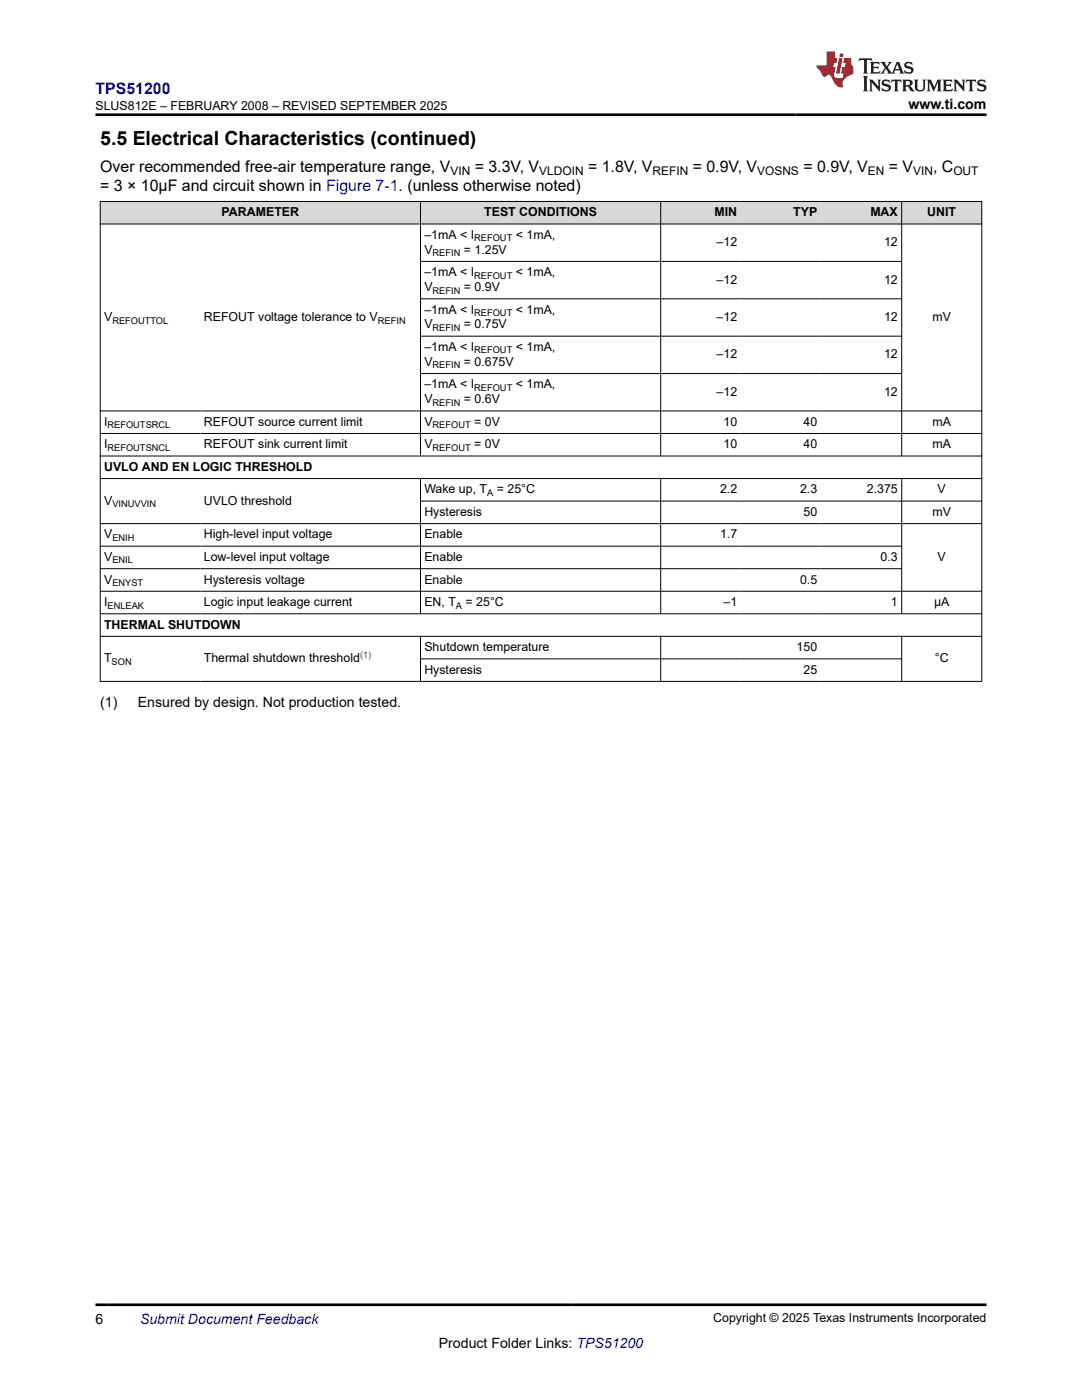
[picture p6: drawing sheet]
<svg xmlns="http://www.w3.org/2000/svg" width="216mm" height="279mm" viewBox="0 0 216 279" stroke-linecap="round" stroke-linejoin="round" font-family="sans-serif">
<defs><g id="words">
<text font-size="3.9" x="20" y="28.8">5.5 Electrical Characteristics (continued)</text>
<text font-size="3.2" fill="#00f" x="19" y="18.7">TPS51200</text>
<g font-size="3.2">
<text x="20" y="34.3">Over recommended free-air temperature range, V</text>
<text x="94.7" y="34.3">= 3.3V, V</text>
<text x="117.3" y="34.3">= 1.8V, V</text>
<text x="138.2" y="34.3">= 0.9V, V</text>
<text x="160.3" y="34.3">= 0.9V, V</text>
<text x="177.3" y="34.3">= V</text>
<text x="186.2" y="34.3">, C</text>
<text x="20" y="38.1">= 3 × 10μF and circuit shown in Figure 7-1. (unless otherwise noted)</text>
</g>
<g font-size="2.8">
<text x="181.3" y="21.8">www.ti.com</text>
<text x="20" y="141.1">(1)</text>
<text x="27.5" y="141.1">Ensured by design. Not production tested.</text>
<text x="19" y="264.2">6</text>
<text x="87.6" y="269">Product Folder Links: TPS51200</text>
</g>
<text font-size="2.8" fill="#00f" x="27.9" y="264.2">Submit Document Feedback</text>
<g font-size="2.5">
<text x="19" y="21.9">SLUS812E – FEBRUARY 2008 – REVISED SEPTEMBER 2025</text>
<text x="44.2" y="43.2">PARAMETER</text>
<text x="84.7" y="47.7">–1mA &lt; I</text>
<text x="96.6" y="43.2">TEST CONDITIONS</text>
<text x="102.9" y="47.7">&lt; 1mA,</text>
<text x="142.6" y="43.2">MIN</text>
<text x="158.3" y="43.2">TYP</text>
<text x="173.7" y="43.2">MAX</text>
<text x="185" y="43.2">UNIT</text>
<text x="84.7" y="50.6">V</text>
<text x="92.6" y="50.6">= 1.25V</text>
<text x="143" y="49.1">–12</text>
<text x="176.4" y="49.1">12</text>
<text x="84.7" y="58.1">V</text>
<text x="84.7" y="55.1">–1mA &lt; I</text>
<text x="92.6" y="58.1">= 0.9V</text>
<text x="102.9" y="55.1">&lt; 1mA,</text>
<text x="143" y="56.6">–12</text>
<text x="176.4" y="56.6">12</text>
<text x="20.8" y="64.1">V</text>
<text x="40.7" y="64.1">REFOUT voltage tolerance to V</text>
<text x="84.7" y="65.6">V</text>
<text x="84.7" y="62.6">–1mA &lt; I</text>
<text x="92.6" y="65.6">= 0.75V</text>
<text x="102.9" y="62.6">&lt; 1mA,</text>
<text x="143" y="64.1">–12</text>
<text x="176.4" y="64.1">12</text>
<text x="186.1" y="64.1">mV</text>
<text x="84.7" y="70.1">–1mA &lt; I</text>
<text x="102.9" y="70.1">&lt; 1mA,</text>
<text x="143" y="71.5">–12</text>
<text x="176.4" y="71.5">12</text>
<text x="84.7" y="73">V</text>
<text x="84.7" y="77.5">–1mA &lt; I</text>
<text x="92.6" y="73">= 0.675V</text>
<text x="102.9" y="77.5">&lt; 1mA,</text>
<text x="84.7" y="80.5">V</text>
<text x="92.6" y="80.5">= 0.6V</text>
<text x="143" y="79">–12</text>
<text x="176.4" y="79">12</text>
<text x="20.8" y="85">I</text>
<text x="20.8" y="89.5">I</text>
<text x="40.7" y="85">REFOUT source current limit</text>
<text x="40.7" y="89.5">REFOUT sink current limit</text>
<text x="84.7" y="85">V</text>
<text x="84.7" y="89.5">V</text>
<text x="94.6" y="85">= 0V</text>
<text x="94.6" y="89.5">= 0V</text>
<text x="144.4" y="85">10</text>
<text x="144.4" y="89.5">10</text>
<text x="160.3" y="85">40</text>
<text x="160.3" y="89.5">40</text>
<text x="186.1" y="85">mA</text>
<text x="186.1" y="89.5">mA</text>
<text x="20.8" y="94">UVLO AND EN LOGIC THRESHOLD</text>
<text x="20.8" y="100.7">V</text>
<text x="40.7" y="100.7">UVLO threshold</text>
<text x="84.7" y="98.5">Wake up, T</text>
<text x="99.1" y="98.5">= 25°C</text>
<text x="143.7" y="98.5">2.2</text>
<text x="159.6" y="98.5">2.3</text>
<text x="173" y="98.5">2.375</text>
<text x="187.1" y="98.5">V</text>
<text x="20.8" y="107.5">V</text>
<text x="40.7" y="107.5">High-level input voltage</text>
<text x="84.7" y="103">Hysteresis</text>
<text x="84.7" y="107.5">Enable</text>
<text x="143.7" y="107.5">1.7</text>
<text x="160.3" y="103">50</text>
<text x="186.1" y="103">mV</text>
<text x="20.8" y="112">V</text>
<text x="40.7" y="112">Low-level input voltage</text>
<text x="84.7" y="112">Enable</text>
<text x="175.7" y="112">0.3</text>
<text x="187.1" y="112">V</text>
<text x="20.8" y="116.5">V</text>
<text x="40.7" y="116.5">Hysteresis voltage</text>
<text x="84.7" y="116.5">Enable</text>
<text x="159.6" y="116.5">0.5</text>
<text x="20.8" y="121">I</text>
<text x="20.8" y="125.5">THERMAL SHUTDOWN</text>
<text x="40.7" y="121">Logic input leakage current</text>
<text x="84.7" y="121">EN, T</text>
<text x="92.9" y="121">= 25°C</text>
<text x="144.4" y="121">–1</text>
<text x="177.8" y="121">1</text>
<text x="186.4" y="121">μA</text>
<text x="84.7" y="130">Shutdown temperature</text>
<text x="159" y="130">150</text>
<text x="20.8" y="132.2">T</text>
<text x="40.7" y="132.2">Thermal shutdown threshold</text>
<text x="84.7" y="134.4">Hysteresis</text>
<text x="160.3" y="134.4">25</text>
<text x="186.5" y="132.2">°C</text>
<text x="142.3" y="263.9">Copyright © 2025 Texas Instruments Incorporated</text>
</g>
<g font-size="2.4">
<text x="89.9" y="34.9">VIN</text>
<text x="107.6" y="34.9">VLDOIN</text>
<text x="130.2" y="34.9">REFIN</text>
<text x="151.1" y="34.9">VOSNS</text>
<text x="173.2" y="34.9">EN</text>
<text x="182.2" y="34.9">VIN</text>
<text x="190.2" y="34.9">OUT</text>
</g>
<g font-size="1.9">
<text x="86.3" y="51.1">REFIN</text>
<text x="94.6" y="48.2">REFOUT</text>
<text x="86.3" y="58.6">REFIN</text>
<text x="94.6" y="55.6">REFOUT</text>
<text x="22.4" y="64.6">REFOUTTOL</text>
<text x="75.4" y="64.6">REFIN</text>
<text x="94.6" y="63.1">REFOUT</text>
<text x="86.3" y="66">REFIN</text>
<text x="94.6" y="70.5">REFOUT</text>
<text x="86.3" y="73.5">REFIN</text>
<text x="86.3" y="81">REFIN</text>
<text x="94.6" y="78">REFOUT</text>
<text x="21.5" y="85.5">REFOUTSRCL</text>
<text x="21.5" y="90">REFOUTSNCL</text>
<text x="86.3" y="85.5">REFOUT</text>
<text x="86.3" y="90">REFOUT</text>
<text x="22.4" y="101.2">VINUVVIN</text>
<text x="97.2" y="99">A</text>
<text x="22.4" y="108">ENIH</text>
<text x="22.4" y="112.5">ENIL</text>
<text x="22.4" y="117">ENYST</text>
<text x="21.5" y="121.4">ENLEAK</text>
<text x="91" y="121.4">A</text>
<text x="22.3" y="132.7">SON</text>
</g>
<text font-size="1.9" fill="#00f" x="71.8" y="131.4">(1)</text>
</g></defs>
<g fill="#d8d8d8">
<path d="M20 40.2h175.9v4.5h-175.9z" fill-rule="evenodd"/>
<path d="M20.1 40.3h63.7v4.3h-63.7z" fill-rule="evenodd"/>
<path d="M84 40.3h47.8v4.3h-47.8z" fill-rule="evenodd"/>
<path d="M131.9 40.3h15.9v4.3h-15.9z" fill-rule="evenodd"/>
<path d="M147.8 40.3h16v4.3h-16z" fill-rule="evenodd"/>
<path d="M163.8 40.3h16.1v4.3h-16.1z" fill-rule="evenodd"/>
<path d="M180 40.3h15.8v4.3h-15.8z" fill-rule="evenodd"/>
</g>
<g fill="none" stroke="#000" stroke-width=".2">
<path d="M19.9 40.2h176.1M19.9 44.7h176.1M20 40.1v95.9M83.9 40.1v51M83.9 52.2h96.1M83.9 59.6h96.1M131.8 40.1v51M179.9 40.1v51M195.9 40.1v95.9M83.9 67.1h96.1M83.9 74.6h96.1M19.9 82h176.1"/>
<path d="M19.9 86.5h176.1M19.9 91h176.1M19.9 95.5h176.1M83.9 95.5v27.1M131.8 95.5v27.1M179.9 95.5v27.1M19.9 104.5h176.1M19.9 109h160.1M19.9 118h176.1M19.9 113.5h160.1M83.9 100h112.1M19.9 122.5h176.1"/>
<path d="M19.9 127h176.1M19.9 136h176.1M83.9 127v9M83.9 131.5h96.1M131.8 127v9M179.9 127v9"/>
</g>
<path d="M171.5 11.6l-.2 .6 .5-.2h.6v.1v2.2l-.2 .4h1l-.2-.4v-2.2v-.1h.5l.6 .2-.2-.6zM173.6 12.4l.2 .3v1.6l-.2 .4h1.9l.1-.6a1.08 1.08 0 0 1-1.3 .2v-.7h.6l.4 .2v-.7l-.4 .2h-.6v-.5l.2-.2a1 1 0 0 1 1 .3l-.1-.5zM175.7 12.4l.9 1.1-1 1.2h.9l-.2-.2 .5-.8 .4 .8-.2 .2h1.6l-.2-.2 .2-.5h.9l.1 .5-.1 .2h.9l-.2-.4-.8-1.9h-.5l-.9 2.1-.9-1.1 .9-1h-.8l.2 .2-.4 .6-.4-.6 .2-.2zM179 12.8l.4 1h-.7zM180.7 12.5a.65 .65 0 0 0-.2 .7 .65 .65 0 0 0 .6 .5l.6 .1 .1 .3a.79 .79 0 0 1-.7 .4 .79 .79 0 0 1-.7-.5l.1 .7 .2-.1a.93 .93 0 0 0 1.1 0 .93 .93 0 0 0 .4-.9 1.46 1.46 0 0 0-1.2-.6l-.1-.3a1.09 1.09 0 0 1 1.2 .2l-.2-.6-.1 .1-.5-.2zM172.2 15.2l.2 .4v2.2l-.2 .4h1l-.2-.4v-2.2l.2-.4zM173.4 15.9l.2 .4v1.5l-.2 .4h.8l-.3-.4 .1-1.3 1.6 1.8v-2l.2-.4h-.7l.1 .2 .1 1.1-1.2-1.3zM176.2 16a.65 .65 0 0 0-.2 .8 .65 .65 0 0 0 .6 .4l.6 .2 .1 .2a.79 .79 0 0 1-.7 .4 .79 .79 0 0 1-.7-.5l.1 .7 .2-.1a.93 .93 0 0 0 1.1 .1 .93 .93 0 0 0 .4-1 1.46 1.46 0 0 0-1.2-.5l-.1-.4a1.09 1.09 0 0 1 1.2 .2l-.1-.6-.2 .1-.5-.1zM177.9 15.9l-.1 .6a.63 .63 0 0 1 .8-.3v1.6l-.3 .4h1l-.2-.4v-1.6a.66 .66 0 0 1 .8 .3l-.1-.6zM180 15.9l.2 .4v1.5l-.2 .4h1l-.2-.2-.1-.7h.5l.1 .2a.79 .79 0 0 0 1.2 .6l-1-.9a.61 .61 0 0 0 .6-.6 .61 .61 0 0 0-.5-.7zM180.8 16.2h.1a.47 .47 0 0 1 .5 .1 .47 .47 0 0 1 .1 .5l-.1 .1-.7 .1zM182.3 15.9l.2 .2a2.27 2.27 0 0 0 .4 2 1.04 1.04 0 0 0 1.7-.7v-1.3l.2-.2h-.8l.2 .4v1.1a.6 .6 0 0 1-.6 .6 .6 .6 0 0 1-.6-.6v-1.1l.3-.4zM184.9 15.9l.2 .4v1.5l-.2 .4h.8l-.3-.4v-1.4l.9 1.9 .9-1.9v1.4l-.3 .4h1l-.2-.4v-1.5l.2-.4h-.8l-.7 1.5-.6-1.5zM188.1 15.9l.2 .4v1.5l-.2 .4h1.9l.1-.6a1.09 1.09 0 0 1-1.3 .2v-.7h.6l.4 .2v-.6l-.4 .2h-.6v-.6l.2-.1a1.01 1.01 0 0 1 1 .3l-.1-.6zM190.2 15.9l.3 .4v1.5l-.3 .4h.8l-.2-.4v-1.3l1.6 1.8v-2l.2-.4h-.7l.2 .2v1.1l-1.2-1.3zM192.8 15.9l-.1 .6a.63 .63 0 0 1 .8-.3v1.6l-.3 .4h1l-.2-.4v-1.6a.66 .66 0 0 1 .8 .3l-.1-.6zM195.2 16a.65 .65 0 0 0-.2 .8 .65 .65 0 0 0 .6 .4l.6 .2 .2 .2a.79 .79 0 0 1-.7 .4 .79 .79 0 0 1-.7-.5l.1 .7 .2-.1a.93 .93 0 0 0 1 .1 .93 .93 0 0 0 .5-1 1.46 1.46 0 0 0-1.3-.5v-.4a1.09 1.09 0 0 1 1.2 .2l-.2-.6-.2 .1-.5-.1z" fill="#231f20"/>
<path d="M164.9 10.3v2.7h-2l.1 .4 .8 1a.95 .95 0 0 0 1 .9 .59 .59 0 0 1 .5-.4 .59 .59 0 0 1 .5 .3l.4 .8a1.59 1.59 0 0 0 2.1 1.4 1.61 1.61 0 0 1 1-2.3l1-.3-.1-1.5a1.59 1.59 0 0 1-.3-1.7h-1.5l-.2 .9h.6l-.2 .9h-.5l-.2 .9v.3l.4 .1-.1 .9h-.7a.73 .73 0 0 1-1-.7l.3-1.5h-.5l.1-.9h.5l.2-.9h-.5v-1.3zM167.4 11.6l-.6 3.1h.7l.6-3.1zM167.6 10.7l-.1 .6h.7l.1-.6z" fill="#ed1c24"/>
<path d="M19 22.9h177.8M19 260.4h177.8" fill="none" stroke="#000" stroke-width=".53"/>
<use href="#words"/>
</svg>
